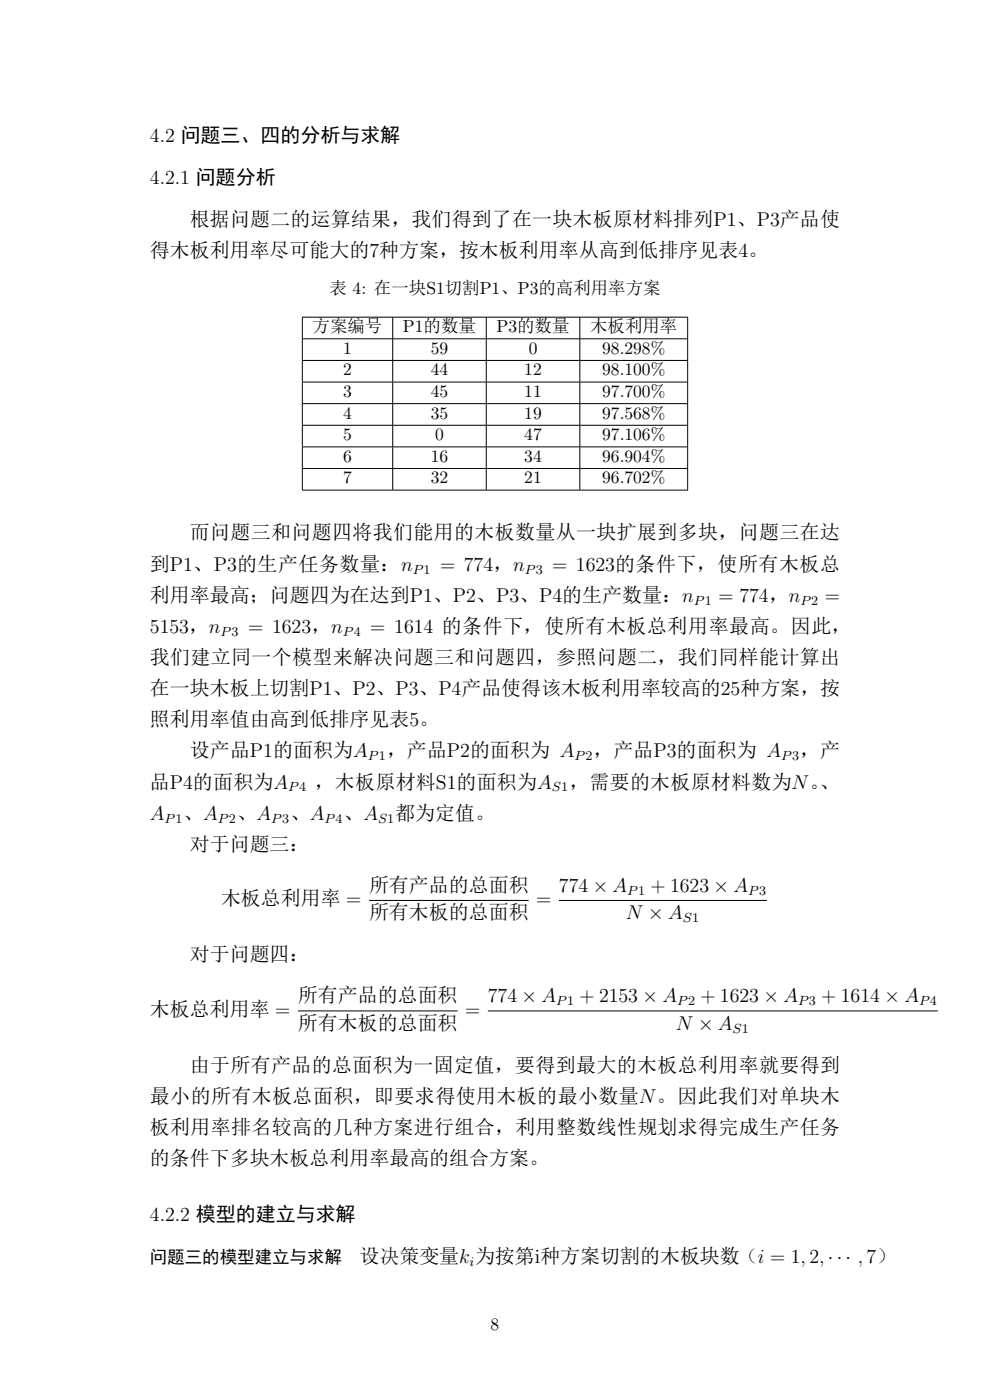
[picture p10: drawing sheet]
<svg xmlns="http://www.w3.org/2000/svg" width="210mm" height="297mm" viewBox="0 0 210 297" stroke-linecap="round" stroke-linejoin="round" font-family="sans-serif">
<defs><g id="words">
<g font-size="4.2">
<text x="31.8" y="30">4.2 问题三、四的分析与求解</text>
<text x="31.8" y="39">4.2.1 问题分析</text>
<text x="40.3" y="48">根据问题二的运算结果，我们得到了在一块木板原材料排列P1、P3产品使</text>
<text x="31.8" y="54.6">得木板利用率尽可能大的7种方案，按木板利用率从高到低排序见表4。</text>
<text x="40.3" y="114.4">而问题三和问题四将我们能用的木板数量从一块扩展到多块，问题三在达</text>
<text x="31.8" y="121">到P1、P3的生产任务数量：n</text>
<text x="93.4" y="121">= 774，n</text>
<text x="117.1" y="121">= 1623的条件下，使所有木板总</text>
<text x="31.8" y="127.7">利用率最高；问题四为在达到P1、P2、P3、P4的生产数量：n</text>
<text x="152.4" y="127.7">= 774，n</text>
<text x="175" y="127.7">=</text>
<text x="31.8" y="134.3">5153，n</text>
<text x="52.6" y="134.3">= 1623，n</text>
<text x="78.6" y="134.3">= 1614 的条件下，使所有木板总利用率最高。因此，</text>
<text x="31.8" y="140.9">我们建立同一个模型来解决问题三和问题四，参照问题二，我们同样能计算出</text>
<text x="31.8" y="147.5">在一块木板上切割P1、P2、P3、P4产品使得该木板利用率较高的25种方案，按</text>
<text x="31.8" y="154.1">照利用率值由高到低排序见表5。</text>
<text x="40.3" y="160.7">设产品P1的面积为A</text>
<text x="82" y="160.7">，产品P2的面积为 A</text>
<text x="125.8" y="160.7">，产品P3的面积为 A</text>
<text x="169.7" y="160.7">，产</text>
<text x="31.8" y="167.3">品P4的面积为A</text>
<text x="66.7" y="167.3">，木板原材料S1的面积为A</text>
<text x="120.7" y="167.3">，需要的木板原材料数为N。</text>
<text x="173.8" y="167.3">、</text>
<text x="31.8" y="173.9">A</text>
<text x="38.9" y="173.9">、A</text>
<text x="50.2" y="173.9">、A</text>
<text x="61.5" y="173.9">、A</text>
<text x="72.8" y="173.9">、A</text>
<text x="83.8" y="173.9">都为定值。</text>
<text x="40.3" y="180.5">对于问题三：</text>
<text x="78.3" y="189.2">所有产品的总面积</text>
<text x="118.6" y="189.2">774 × A</text>
<text x="138" y="189.2">+ 1623 × A</text>
<text x="46.9" y="192.1">木板总利用率 =</text>
<text x="78.3" y="195">所有木板的总面积</text>
<text x="113.7" y="192.1">=</text>
<text x="132.8" y="195">N × A</text>
<text x="40.3" y="203.9">对于问题四：</text>
<text x="31.8" y="215.5">木板总利用率 =</text>
<text x="63.2" y="212.7">所有产品的总面积</text>
<text x="98.7" y="215.5">=</text>
<text x="103.5" y="212.7">774 × A</text>
<text x="122.9" y="212.7">+ 2153 × A</text>
<text x="148.6" y="212.7">+ 1623 × A</text>
<text x="174.2" y="212.7">+ 1614 × A</text>
<text x="63.2" y="218.4">所有木板的总面积</text>
<text x="143.4" y="218.4">N × A</text>
<text x="40.3" y="227.4">由于所有产品的总面积为一固定值，要得到最大的木板总利用率就要得到</text>
<text x="31.8" y="234">最小的所有木板总面积，即要求得使用木板的最小数量N。因此我们对单块木</text>
<text x="31.8" y="240.6">板利用率排名较高的几种方案进行组合，利用整数线性规划求得完成生产任务</text>
<text x="31.8" y="247.2">的条件下多块木板总利用率最高的组合方案。</text>
<text x="31.8" y="259">4.2.2 模型的建立与求解</text>
<text x="76.2" y="268">设决策变量k 为按第i种方案切割的木板块数（i = 1,2,··· ,7）</text>
</g>
<g font-size="3.7">
<text x="69.9" y="62.4">表 4: 在一块S1切割P1、P3的高利用率方案</text>
<text x="66.3" y="70.5">方案编号</text>
<text x="85.5" y="70.5">P1的数量</text>
<text x="105.3" y="70.5">P3的数量</text>
<text x="125.2" y="70.5">木板利用率</text>
<text x="72.8" y="75.1">1</text>
<text x="91.4" y="75.1">59</text>
<text x="112.1" y="75.1">0</text>
<text x="127.7" y="75.1">98.298%</text>
<text x="72.8" y="79.6">2</text>
<text x="91.4" y="79.6">44</text>
<text x="111.2" y="79.6">12</text>
<text x="127.7" y="79.6">98.100%</text>
<text x="72.8" y="84.2">3</text>
<text x="72.8" y="88.8">4</text>
<text x="91.4" y="84.2">45</text>
<text x="91.4" y="88.8">35</text>
<text x="111.2" y="84.2">11</text>
<text x="111.2" y="88.8">19</text>
<text x="127.7" y="84.2">97.700%</text>
<text x="127.7" y="88.8">97.568%</text>
<text x="72.8" y="93.4">5</text>
<text x="92.3" y="93.4">0</text>
<text x="111.2" y="93.4">47</text>
<text x="127.7" y="93.4">97.106%</text>
<text x="72.8" y="98">6</text>
<text x="91.4" y="98">16</text>
<text x="111.2" y="98">34</text>
<text x="127.7" y="98">96.904%</text>
<text x="72.8" y="102.6">7</text>
<text x="91.4" y="102.6">32</text>
<text x="111.2" y="102.6">21</text>
<text x="127.7" y="102.6">96.702%</text>
<text x="31.8" y="268">问题三的模型建立与求解</text>
<text x="104.1" y="282.1">8</text>
</g>
<g font-size="2.8">
<text x="87.6" y="121.7">P1</text>
<text x="111.3" y="121.7">P3</text>
<text x="147.2" y="128.3">P1</text>
<text x="169.8" y="128.3">P2</text>
<text x="46.8" y="134.9">P3</text>
<text x="72.7" y="134.9">P4</text>
<text x="78" y="161.3">P1</text>
<text x="121.9" y="161.3">P2</text>
<text x="165.7" y="161.3">P3</text>
<text x="61.1" y="167.9">P4</text>
<text x="117.1" y="167.9">S1</text>
<text x="34.9" y="174.5">P1</text>
<text x="46.2" y="174.5">P2</text>
<text x="57.5" y="174.5">P3</text>
<text x="68.9" y="174.5">P4</text>
<text x="80.2" y="174.5">S1</text>
<text x="133.1" y="189.8">P1</text>
<text x="158.7" y="189.8">P3</text>
<text x="144.8" y="195.6">S1</text>
<text x="118" y="213.3">P1</text>
<text x="143.6" y="213.3">P2</text>
<text x="169.3" y="213.3">P3</text>
<text x="194.9" y="213.3">P4</text>
<text x="155.4" y="219.1">S1</text>
<text x="99.6" y="268.6">i</text>
</g>
</g></defs>
<g fill="none" stroke="#000" stroke-width=".21">
<path d="M64.1 67.3h81.8M64.1 71.9h81.8M64.1 76.5h81.8M64.1 67.4v4.4M64.1 71.9v4.5M64.1 76.5v4.5M83.3 67.4v4.4M83.3 71.9v4.5M83.3 76.5v4.5M103.1 67.4v4.4M103.1 71.9v4.5M103.1 76.5v4.5"/>
<path d="M123 67.4v4.4M123 71.9v4.5M123 76.5v4.5M145.9 67.4v4.4M145.9 71.9v4.5M145.9 76.5v4.5M64.1 81h81.8M64.1 85.6h81.8M64.1 90.2h81.8M64.1 94.8h81.8M64.1 99.4h81.8M64.1 81.1v4.5"/>
<path d="M64.1 85.7v4.4M64.1 90.3v4.4M64.1 94.9v4.4M64.1 99.5v4.4M83.3 81.1v4.5M83.3 85.7v4.4M83.3 90.3v4.4M83.3 94.9v4.4M83.3 99.5v4.4M103.1 81.1v4.5M103.1 85.7v4.4M103.1 90.3v4.4"/>
<path d="M103.1 94.9v4.4M103.1 99.5v4.4M123 81.1v4.5M123 85.7v4.4M123 90.3v4.4M123 94.9v4.4M123 99.5v4.4M145.9 81.1v4.5M145.9 85.7v4.4M145.9 90.3v4.4M145.9 94.9v4.4M145.9 99.5v4.4"/>
<path d="M64.1 104h81.8M78.3 191h33.8M118.6 191h44.1M63.2 214.5h33.9M103.5 214.5h95.4"/>
</g>
<use href="#words"/>
</svg>
